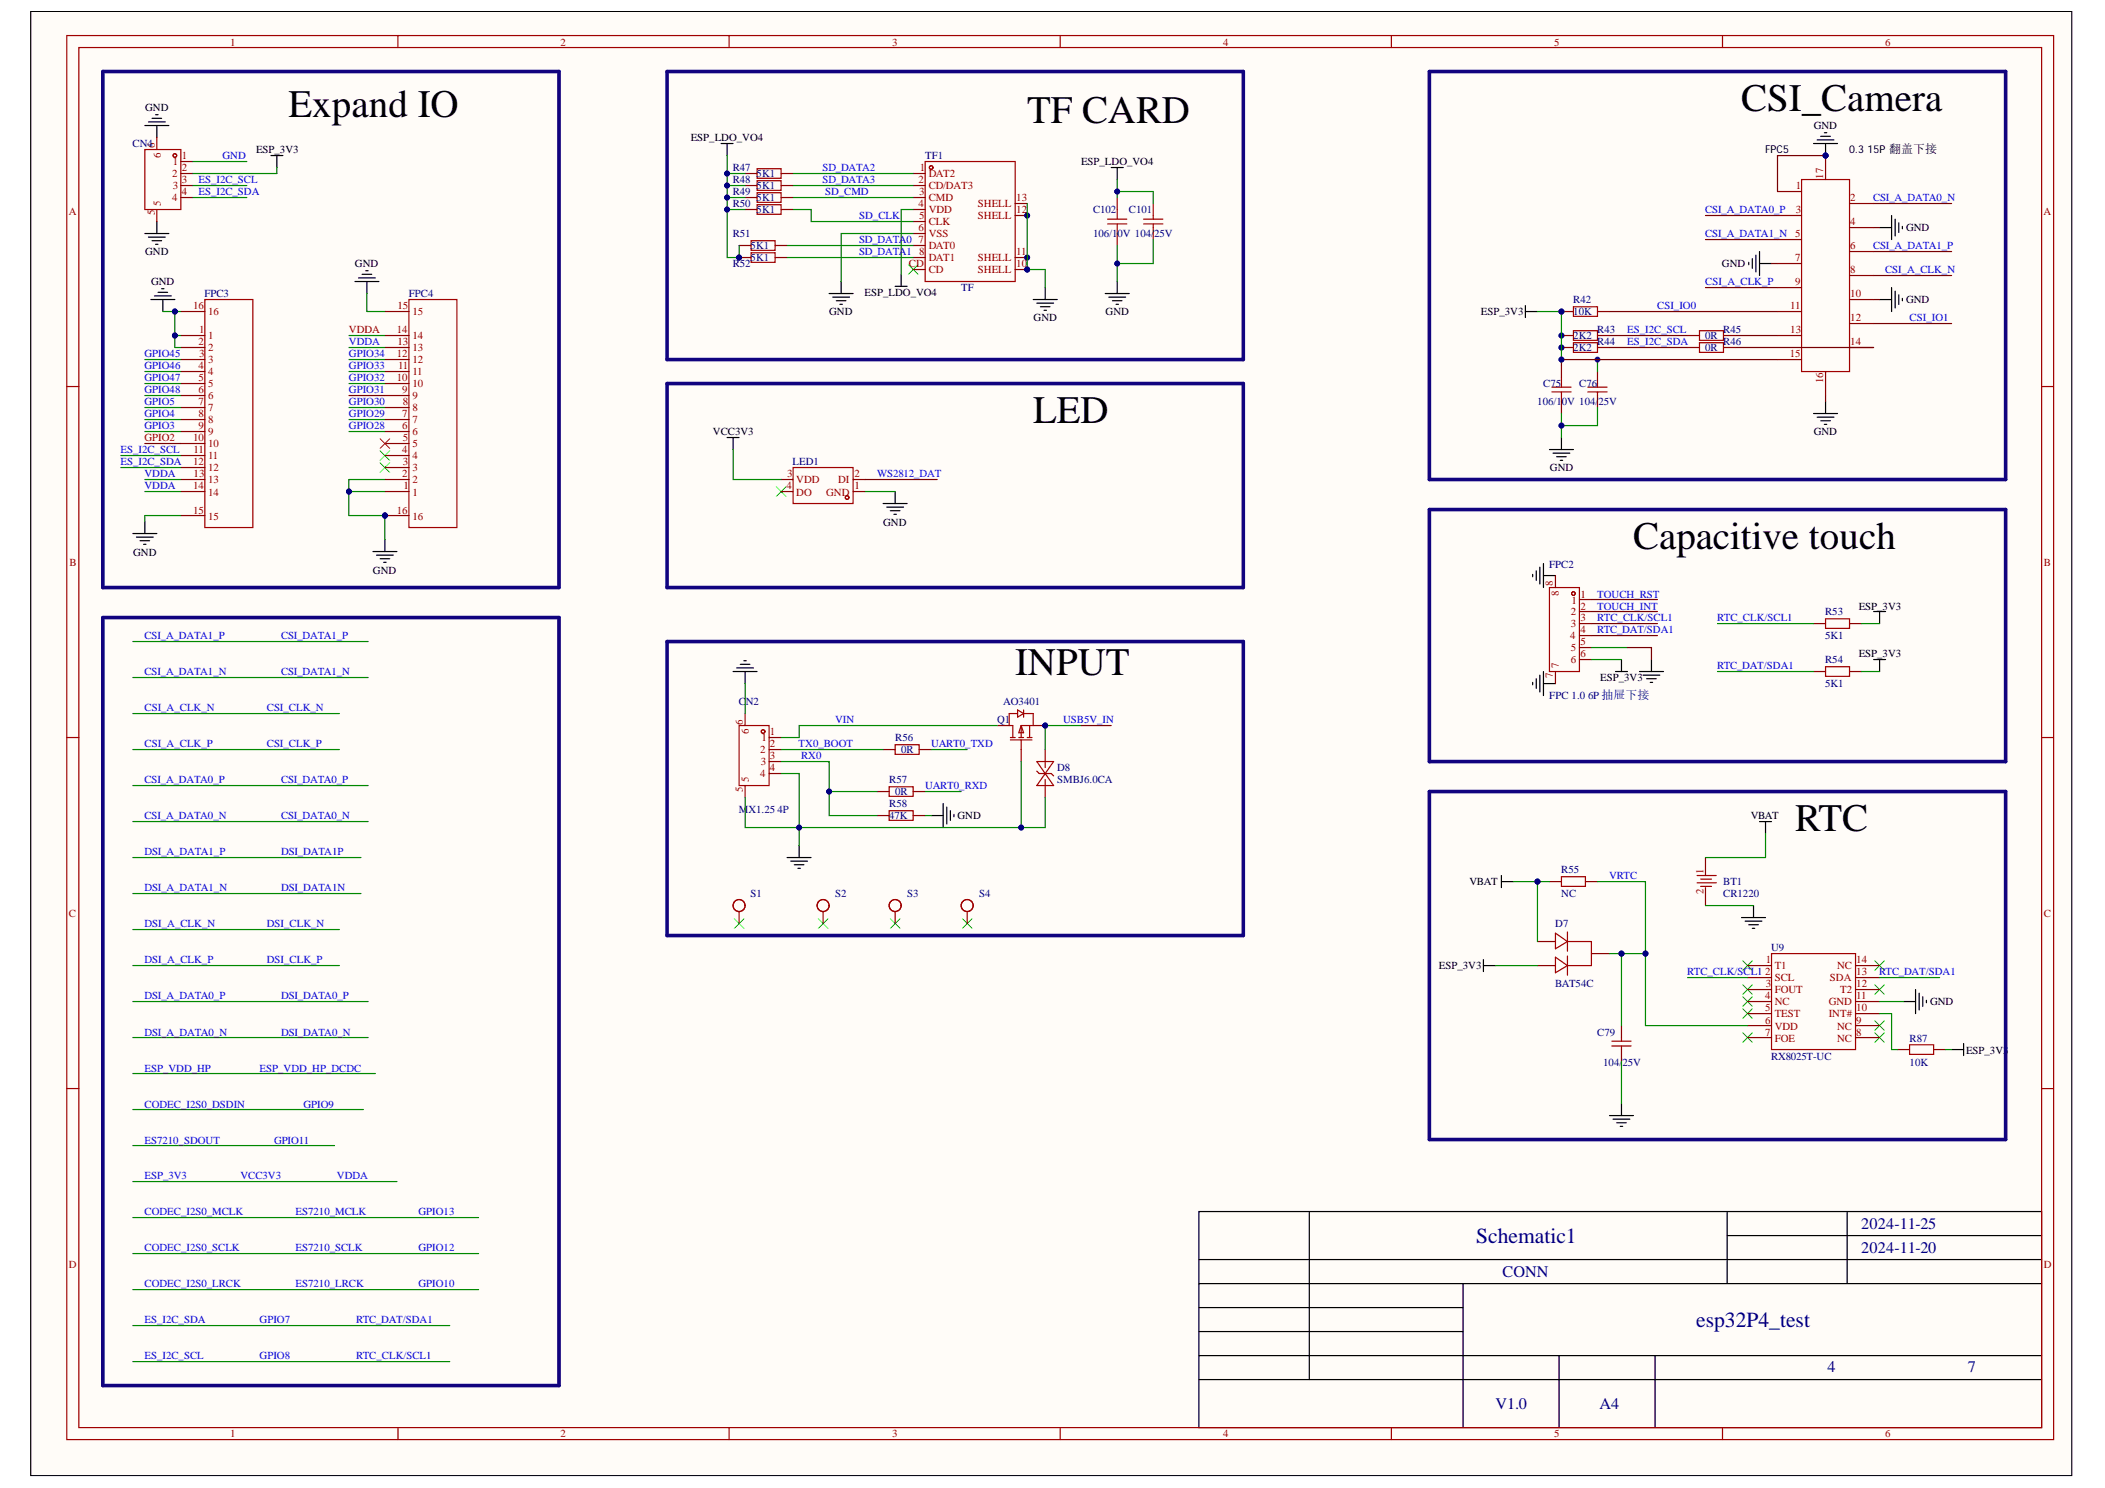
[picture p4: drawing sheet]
<svg xmlns="http://www.w3.org/2000/svg" width="297mm" height="210mm" viewBox="0 0 297 210" stroke-linecap="round" stroke-linejoin="round" font-family="sans-serif">
<defs><g id="words">
<g font-size="5.5">
<text x="40.7" y="16.6">Expand IO</text>
<text x="144.9" y="17.4">TF CARD</text>
<text x="245.7" y="15.7">CSI_Camera</text>
<text x="145.8" y="59.7">LED</text>
<text x="230.5" y="77.4">Capacitive touch</text>
<text x="143.2" y="95.3">INPUT</text>
<text x="253.3" y="117.3">RTC</text>
</g>
<g font-size="3" fill="#000080">
<text x="208.3" y="175.3">Schematic1</text>
<text x="239.4" y="187.2">esp32P4_test</text>
</g>
<g font-size="2.3" fill="#000080">
<text x="262.6" y="173.4">2024-11-25</text>
<text x="262.6" y="176.8">2024-11-20</text>
<text x="212" y="180.2">CONN</text>
<text x="257.9" y="193.5">4</text>
<text x="277.7" y="193.5">7</text>
<text x="211" y="198.8">V1.0</text>
<text x="225.7" y="198.8">A4</text>
</g>
<g font-size="1.5" fill="#a00000">
<text x="32.5" y="6.4">1</text>
<text x="79.1" y="6.4">2</text>
<text x="125.9" y="6.4">3</text>
<text x="172.6" y="6.4">4</text>
<text x="219.3" y="6.4">5</text>
<text x="266" y="6.4">6</text>
<text x="9.7" y="30.3">A</text>
<text x="288.3" y="30.3">A</text>
<text x="9.8" y="79.8">B</text>
<text x="288.4" y="79.8">B</text>
<text x="9.7" y="129.4">C</text>
<text x="288.4" y="129.4">C</text>
<text x="9.7" y="178.8">D</text>
<text x="288.4" y="178.8">D</text>
<text x="32.5" y="202.7">1</text>
<text x="79.1" y="202.7">2</text>
<text x="125.9" y="202.7">3</text>
<text x="172.6" y="202.7">4</text>
<text x="219.3" y="202.7">5</text>
<text x="266" y="202.7">6</text>
</g>
<g font-size="1.5">
<text x="20.5" y="15.7">GND</text>
<text x="36.1" y="21.6">ESP_3V3</text>
<text x="97.5" y="19.9">ESP_LDO_VO4</text>
<text x="152.5" y="23.3">ESP_LDO_VO4</text>
<text x="249.1" y="21.6">FPC5</text>
<text x="255.9" y="18.3">GND</text>
<text x="260.9" y="21.6">0.3 15P 翻盖下接</text>
<text x="269" y="32.6">GND</text>
<text x="20.5" y="36">GND</text>
<text x="21.3" y="40.2">GND</text>
<text x="50.1" y="37.7">GND</text>
<text x="122" y="41.8">ESP_LDO_VO4</text>
<text x="243" y="37.7">GND</text>
<text x="117" y="44.5">GND</text>
<text x="145.9" y="45.3">GND</text>
<text x="156" y="44.5">GND</text>
<text x="209" y="44.5">ESP_3V3</text>
<text x="269" y="42.8">GND</text>
<text x="100.6" y="61.4">VCC3V3</text>
<text x="255.9" y="61.4">GND</text>
<text x="218.7" y="66.4">GND</text>
<text x="124.6" y="74.1">GND</text>
<text x="18.8" y="78.4">GND</text>
<text x="52.6" y="80.9">GND</text>
<text x="262.3" y="86">ESP_3V3</text>
<text x="262.3" y="92.7">ESP_3V3</text>
<text x="225.8" y="96.1">ESP_3V3</text>
<text x="135.1" y="115.6">GND</text>
<text x="247.1" y="115.6">VBAT</text>
<text x="207.4" y="124.9">VBAT</text>
<text x="203.1" y="136.7">ESP_3V3</text>
<text x="272.3" y="141.8">GND</text>
<text x="277.4" y="148.6">ESP_3V3</text>
</g>
<g font-size="1.5" fill="#000080">
<text x="18.7" y="20.8">CN4</text>
<text x="130.5" y="22.5">TF1</text>
<text x="103.4" y="24.2">R47</text>
<text x="103.4" y="25.9">R48</text>
<text x="103.4" y="27.6">R49</text>
<text x="103.4" y="29.2">R50</text>
<text x="106.8" y="25">5K1</text>
<text x="106.8" y="26.7">5K1</text>
<text x="106.8" y="28.4">5K1</text>
<text x="103.4" y="33.5">R51</text>
<text x="105.9" y="35.2">5K1</text>
<text x="106.8" y="30.1">5K1</text>
<text x="154.2" y="30.1">C102</text>
<text x="154.2" y="33.5">106/10V 104/25V</text>
<text x="159.3" y="30.1">C101</text>
<text x="28.9" y="41.9">FPC3</text>
<text x="57.7" y="41.9">FPC4</text>
<text x="103.4" y="37.7">R52</text>
<text x="105.9" y="36.9">5K1</text>
<text x="135.6" y="41.1">TF</text>
<text x="222" y="42.8">R42</text>
<text x="222" y="44.5">10K</text>
<text x="222" y="47.8">2K2</text>
<text x="225.4" y="47">R43</text>
<text x="240.6" y="47.8">0R</text>
<text x="243.2" y="47">R45</text>
<text x="222" y="49.5">2K2</text>
<text x="225.4" y="48.7">R44</text>
<text x="240.6" y="49.5">0R</text>
<text x="243.2" y="48.7">R46</text>
<text x="216.9" y="57.1">106/10V 104/25V</text>
<text x="217.8" y="54.6">C75</text>
<text x="222.9" y="54.6">C76</text>
<text x="111.8" y="65.6">LED1</text>
<text x="218.6" y="80.1">FPC2</text>
<text x="257.5" y="86.8">R53</text>
<text x="257.5" y="90.2">5K1</text>
<text x="257.5" y="93.6">R54</text>
<text x="104.2" y="99.5">CN2</text>
<text x="141.5" y="99.5">AO3401</text>
<text x="218.6" y="98.6">FPC 1.0 6P 抽屉下接</text>
<text x="257.5" y="97">5K1</text>
<text x="126.3" y="104.6">R56</text>
<text x="127.2" y="106.3">0R</text>
<text x="140.7" y="102">Q1</text>
<text x="125.5" y="110.5">R57</text>
<text x="125.5" y="113.9">R58</text>
<text x="126.3" y="112.2">0R</text>
<text x="149.2" y="108.8">D8</text>
<text x="149.2" y="110.5">SMBJ6.0CA</text>
<text x="104.2" y="114.7">MX1.25 4P</text>
<text x="125.5" y="115.6">47K</text>
<text x="220.3" y="123.2">R55</text>
<text x="243.2" y="124.9">BT1</text>
<text x="105.9" y="126.6">S1</text>
<text x="117.9" y="126.6">S2</text>
<text x="128" y="126.6">S3</text>
<text x="138.2" y="126.6">S4</text>
<text x="219.5" y="130.8">D7</text>
<text x="220.3" y="126.6">NC</text>
<text x="243.2" y="126.6">CR1220</text>
<text x="249.9" y="134.2">U9</text>
<text x="219.5" y="139.2">BAT54C</text>
<text x="225.4" y="146.1">C79</text>
<text x="249.9" y="149.5">RX8025T-UC</text>
<text x="269.5" y="146.9">R87</text>
<text x="226.2" y="150.3">104/25V</text>
<text x="269.5" y="150.3">10K</text>
</g>
<g font-size="1.5" fill="#800">
<text x="21.8" y="20.9" transform="rotate(-90 21.8 20.9)">6</text>
<text x="22.7" y="22.3" transform="rotate(-90 22.7 22.3)">6</text>
<text x="24.4" y="23.3">1</text>
<text x="25.6" y="22.5">1</text>
<text x="22.7" y="29.1" transform="rotate(-90 22.7 29.1)">5</text>
<text x="24.3" y="28.4">4</text>
<text x="24.3" y="25">2</text>
<text x="24.4" y="26.7">3</text>
<text x="25.6" y="27.6">4</text>
<text x="25.6" y="25.9">3</text>
<text x="25.6" y="24.2">2</text>
<text x="129.6" y="25.9">2</text>
<text x="129.6" y="29.2">4</text>
<text x="129.7" y="27.6">3</text>
<text x="129.8" y="24.2">1</text>
<text x="131.1" y="25">DAT2</text>
<text x="131.1" y="26.7">CD/DAT3</text>
<text x="131.1" y="28.4">CMD</text>
<text x="138" y="29.2">SHELL</text>
<text x="143.4" y="28.4">13</text>
<text x="253.4" y="26.7">1</text>
<text x="257.3" y="25.2" transform="rotate(-90 257.3 25.2)">17</text>
<text x="261.1" y="28.4">2</text>
<text x="21.8" y="30.3" transform="rotate(-90 21.8 30.3)">5</text>
<text x="129.6" y="32.6">6</text>
<text x="129.6" y="34.3">7</text>
<text x="129.7" y="30.9">5</text>
<text x="131.1" y="30.1">VDD</text>
<text x="131.1" y="31.8">CLK</text>
<text x="131.1" y="33.5">VSS</text>
<text x="131.1" y="35.2">DAT0</text>
<text x="138" y="30.9">SHELL</text>
<text x="143.4" y="30.1">12</text>
<text x="253.3" y="33.5">5</text>
<text x="253.4" y="30.1">3</text>
<text x="261.1" y="31.8">4</text>
<text x="261.1" y="35.2">6</text>
<text x="128.3" y="37.7">CD</text>
<text x="129.7" y="36">8</text>
<text x="131.1" y="36.9">DAT1</text>
<text x="131.1" y="38.5">CD</text>
<text x="138" y="38.5">SHELL</text>
<text x="138" y="36.9">SHELL</text>
<text x="143.4" y="37.7">10</text>
<text x="143.4" y="36">11</text>
<text x="253.3" y="36.9">7</text>
<text x="253.3" y="40.2">9</text>
<text x="261.1" y="38.5">8</text>
<text x="261.1" y="41.9">10</text>
<text x="27.2" y="43.6">16</text>
<text x="28.1" y="47">1</text>
<text x="29.4" y="47.8">1</text>
<text x="29.4" y="44.5">16</text>
<text x="56" y="47">14</text>
<text x="56.1" y="43.6">15</text>
<text x="58.2" y="47.8">14</text>
<text x="58.2" y="44.5">15</text>
<text x="252.6" y="43.6">11</text>
<text x="252.6" y="47">13</text>
<text x="261.1" y="45.3">12</text>
<text x="28" y="48.7">2</text>
<text x="28" y="52.1">4</text>
<text x="28" y="53.8">5</text>
<text x="28.1" y="50.4">3</text>
<text x="29.4" y="49.5">2</text>
<text x="29.4" y="51.2">3</text>
<text x="29.4" y="52.9">4</text>
<text x="56" y="53.8">10</text>
<text x="56" y="50.4">12</text>
<text x="56.1" y="48.7">13</text>
<text x="56.2" y="52.1">11</text>
<text x="58.2" y="52.9">11</text>
<text x="58.2" y="51.2">12</text>
<text x="58.2" y="49.5">13</text>
<text x="252.6" y="50.4">15</text>
<text x="261.1" y="48.7">14</text>
<text x="28" y="55.5">6</text>
<text x="28" y="57.1">7</text>
<text x="28" y="58.8">8</text>
<text x="29.4" y="54.6">5</text>
<text x="29.4" y="56.3">6</text>
<text x="29.4" y="58">7</text>
<text x="29.4" y="59.7">8</text>
<text x="56.8" y="58.8">7</text>
<text x="56.8" y="55.5">9</text>
<text x="56.9" y="57.1">8</text>
<text x="58.2" y="59.7">7</text>
<text x="58.2" y="58">8</text>
<text x="58.2" y="56.3">9</text>
<text x="58.2" y="54.6">10</text>
<text x="257.3" y="54" transform="rotate(-90 257.3 54)">16</text>
<text x="27.2" y="62.2">10</text>
<text x="27.2" y="65.6">12</text>
<text x="27.3" y="63.9">11</text>
<text x="28" y="60.5">9</text>
<text x="29.4" y="61.4">9</text>
<text x="29.4" y="63.1">10</text>
<text x="29.4" y="64.8">11</text>
<text x="56.8" y="63.9">4</text>
<text x="56.8" y="60.5">6</text>
<text x="56.9" y="65.6">3</text>
<text x="56.9" y="62.2">5</text>
<text x="58.2" y="64.8">4</text>
<text x="58.2" y="63.1">5</text>
<text x="58.2" y="61.4">6</text>
<text x="27.2" y="69">14</text>
<text x="27.3" y="67.3">13</text>
<text x="29.4" y="66.4">12</text>
<text x="29.4" y="68.1">13</text>
<text x="29.4" y="69.9">14</text>
<text x="56.8" y="67.3">2</text>
<text x="56.9" y="69">1</text>
<text x="58.2" y="69.9">1</text>
<text x="58.2" y="68.1">2</text>
<text x="58.2" y="66.4">3</text>
<text x="111" y="69">4</text>
<text x="111.1" y="67.3">3</text>
<text x="112.4" y="68.1">VDD</text>
<text x="112.4" y="69.9">DO</text>
<text x="116.6" y="69.9">GND</text>
<text x="118.3" y="68.1">DI</text>
<text x="120.6" y="69">1</text>
<text x="120.6" y="67.3">2</text>
<text x="27.2" y="72.5">15</text>
<text x="29.4" y="73.3">15</text>
<text x="56" y="72.5">16</text>
<text x="58.2" y="73.3">16</text>
<text x="219.1" y="82.7" transform="rotate(-90 219.1 82.7)">8</text>
<text x="220" y="84" transform="rotate(-90 220 84)">8</text>
<text x="221.7" y="86.8">2</text>
<text x="221.7" y="88.5">3</text>
<text x="221.8" y="85.1">1</text>
<text x="223" y="84.3">1</text>
<text x="223" y="86">2</text>
<text x="223" y="87.7">3</text>
<text x="223" y="89.4">4</text>
<text x="219.1" y="95.6" transform="rotate(-90 219.1 95.6)">7</text>
<text x="220" y="94.2" transform="rotate(-90 220 94.2)">7</text>
<text x="221.6" y="90.2">4</text>
<text x="221.7" y="91.9">5</text>
<text x="221.7" y="93.6">6</text>
<text x="223" y="91.1">5</text>
<text x="223" y="92.7">6</text>
<text x="104.8" y="102.2" transform="rotate(-90 104.8 102.2)">6</text>
<text x="105.7" y="103.6" transform="rotate(-90 105.7 103.6)">6</text>
<text x="107.3" y="106.3">2</text>
<text x="107.4" y="108">3</text>
<text x="107.5" y="104.6">1</text>
<text x="108.6" y="103.7">1</text>
<text x="108.6" y="105.4">2</text>
<text x="108.6" y="107.1">3</text>
<text x="104.8" y="111.7" transform="rotate(-90 104.8 111.7)">5</text>
<text x="105.7" y="110.3" transform="rotate(-90 105.7 110.3)">5</text>
<text x="107.3" y="109.7">4</text>
<text x="108.6" y="108.8">4</text>
<text x="240.4" y="123.3" transform="rotate(-90 240.4 123.3)">1</text>
<text x="240.4" y="126.1" transform="rotate(-90 240.4 126.1)">2</text>
<text x="249.1" y="137.6">2</text>
<text x="249.2" y="135.9">1</text>
<text x="250.4" y="136.7">T1</text>
<text x="259.2" y="136.7">NC</text>
<text x="261.9" y="137.6">13</text>
<text x="261.9" y="135.9">14</text>
<text x="249.1" y="140.9">4</text>
<text x="249.1" y="142.6">5</text>
<text x="249.2" y="139.2">3</text>
<text x="250.4" y="138.4">SCL</text>
<text x="250.4" y="140.1">FOUT</text>
<text x="250.4" y="141.8">NC</text>
<text x="250.4" y="143.5">TEST</text>
<text x="258" y="143.5">INT#</text>
<text x="258" y="141.8">GND</text>
<text x="258.2" y="138.4">SDA</text>
<text x="259.7" y="140.1">T2</text>
<text x="261.9" y="142.6">10</text>
<text x="261.9" y="140.9">11</text>
<text x="261.9" y="139.2">12</text>
<text x="249.1" y="144.4">6</text>
<text x="249.1" y="146.1">7</text>
<text x="250.4" y="145.2">VDD</text>
<text x="250.4" y="146.9">FOE</text>
<text x="259.2" y="146.9">NC</text>
<text x="259.2" y="145.2">NC</text>
<text x="261.9" y="146.1">8</text>
<text x="261.9" y="144.4">9</text>
</g>
<g font-size="1.5" fill="#00f">
<text x="31.4" y="22.5">GND</text>
<text x="28" y="27.6">ES_I2C_SDA</text>
<text x="28" y="25.9">ES_I2C_SCL</text>
<text x="116.1" y="25.9">SD_DATA3</text>
<text x="116.1" y="24.2">SD_DATA2</text>
<text x="116.4" y="27.6">SD_CMD</text>
<text x="264.3" y="28.4">CSI_A_DATA0_N</text>
<text x="121.2" y="34.3">SD_DATA0</text>
<text x="121.2" y="30.9">SD_CLK</text>
<text x="240.6" y="33.5">CSI_A_DATA1_N</text>
<text x="240.6" y="30.1">CSI_A_DATA0_P</text>
<text x="264.3" y="35.2">CSI_A_DATA1_P</text>
<text x="121.2" y="36">SD_DATA1</text>
<text x="240.6" y="40.2">CSI_A_CLK_P</text>
<text x="266" y="38.5">CSI_A_CLK_N</text>
<text x="229.6" y="47">ES_I2C_SCL</text>
<text x="233.9" y="43.6">CSI_IO0</text>
<text x="269.5" y="45.3">CSI_IO1</text>
<text x="20.4" y="50.4">GPIO45</text>
<text x="20.4" y="52.1">GPIO46</text>
<text x="20.4" y="53.8">GPIO47</text>
<text x="49.2" y="50.4">GPIO34</text>
<text x="49.2" y="52.1">GPIO33</text>
<text x="49.2" y="53.8">GPIO32</text>
<text x="49.2" y="48.7">VDDA</text>
<text x="229.6" y="48.7">ES_I2C_SDA</text>
<text x="20.4" y="58.8">GPIO4</text>
<text x="20.4" y="57.1">GPIO5</text>
<text x="20.4" y="55.5">GPIO48</text>
<text x="49.2" y="57.1">GPIO30</text>
<text x="49.2" y="55.5">GPIO31</text>
<text x="49.2" y="58.8">GPIO29</text>
<text x="17" y="65.6">ES_I2C_SDA</text>
<text x="17" y="63.9">ES_I2C_SCL</text>
<text x="20.4" y="60.5">GPIO3</text>
<text x="49.2" y="60.5">GPIO28</text>
<text x="20.4" y="69">VDDA</text>
<text x="20.4" y="67.3">VDDA</text>
<text x="123.8" y="67.3">WS2812_DAT</text>
<text x="225.4" y="89.4">RTC_DAT/SDA1</text>
<text x="225.4" y="87.7">RTC_CLK/SCL1</text>
<text x="225.4" y="86">TOUCH_INT</text>
<text x="225.4" y="84.3">TOUCH_RST</text>
<text x="242.3" y="87.7">RTC_CLK/SCL1</text>
<text x="20.4" y="95.3">CSI_A_DATA1_N</text>
<text x="20.4" y="90.2">CSI_A_DATA1_P</text>
<text x="39.7" y="95.3">CSI_DATA1_N</text>
<text x="39.7" y="90.2">CSI_DATA1_P</text>
<text x="242.3" y="94.4">RTC_DAT/SDA1</text>
<text x="20.4" y="100.4">CSI_A_CLK_N</text>
<text x="37.6" y="100.4">CSI_CLK_N</text>
<text x="20.4" y="105.4">CSI_A_CLK_P</text>
<text x="37.6" y="105.4">CSI_CLK_P</text>
<text x="112.7" y="105.4">TX0_BOOT</text>
<text x="113" y="107.1">RX0</text>
<text x="117.9" y="102">VIN</text>
<text x="131.4" y="105.4">UART0_TXD</text>
<text x="150" y="102">USB5V_IN</text>
<text x="20.4" y="110.5">CSI_A_DATA0_P</text>
<text x="39.7" y="110.5">CSI_DATA0_P</text>
<text x="130.5" y="111.3">UART0_RXD</text>
<text x="20.4" y="115.6">CSI_A_DATA0_N</text>
<text x="39.7" y="115.6">CSI_DATA0_N</text>
<text x="20.4" y="125.7">DSI_A_DATA1_N</text>
<text x="20.4" y="120.6">DSI_A_DATA1_P</text>
<text x="39.7" y="125.7">DSI_DATA1N</text>
<text x="39.7" y="120.6">DSI_DATA1P</text>
<text x="227.1" y="124">VRTC</text>
<text x="20.4" y="130.8">DSI_A_CLK_N</text>
<text x="37.6" y="130.8">DSI_CLK_N</text>
<text x="20.4" y="135.9">DSI_A_CLK_P</text>
<text x="37.6" y="135.9">DSI_CLK_P</text>
<text x="238.1" y="137.6">RTC_CLK/SCL1</text>
<text x="265.2" y="137.6">RTC_DAT/SDA1</text>
<text x="20.4" y="140.9">DSI_A_DATA0_P</text>
<text x="39.7" y="140.9">DSI_DATA0_P</text>
<text x="20.4" y="146.1">DSI_A_DATA0_N</text>
<text x="39.7" y="146.1">DSI_DATA0_N</text>
<text x="20.4" y="151.2">ESP_VDD_HP</text>
<text x="36.6" y="151.2">ESP_VDD_HP_DCDC</text>
<text x="20.4" y="161.3">ES7210_SDOUT</text>
<text x="20.4" y="156.2">CODEC_I2S0_DSDIN</text>
<text x="38.7" y="161.3">GPIO11</text>
<text x="42.8" y="156.2">GPIO9</text>
<text x="20.4" y="166.4">ESP_3V3</text>
<text x="33.9" y="166.4">VCC3V3</text>
<text x="47.5" y="166.4">VDDA</text>
<text x="20.4" y="171.5">CODEC_I2S0_MCLK</text>
<text x="41.7" y="171.5">ES7210_MCLK</text>
<text x="59.1" y="171.5">GPIO13</text>
<text x="20.4" y="176.5">CODEC_I2S0_SCLK</text>
<text x="41.7" y="176.5">ES7210_SCLK</text>
<text x="59.1" y="176.5">GPIO12</text>
<text x="20.4" y="181.6">CODEC_I2S0_LRCK</text>
<text x="41.7" y="181.6">ES7210_LRCK</text>
<text x="59.1" y="181.6">GPIO10</text>
<text x="20.4" y="191.7">ES_I2C_SCL</text>
<text x="20.4" y="186.7">ES_I2C_SDA</text>
<text x="36.6" y="191.7">GPIO8</text>
<text x="36.6" y="186.7">GPIO7</text>
<text x="50.3" y="191.7">RTC_CLK/SCL1</text>
<text x="50.3" y="186.7">RTC_DAT/SDA1</text>
</g>
<g font-size="1.5" fill="#800000">
<text x="49.2" y="47">VDDA</text>
<text x="20.4" y="62.2">GPIO2</text>
</g>
</g></defs>
<path d="M4.3 1.6h288v206.5h-288z" fill-rule="evenodd" fill="#fffcf8"/>
<path d="M4.3 1.6h288v206.5h-288z" fill="none" stroke="#000" stroke-width=".14"/>
<path d="M4.3 1.6h288v206.5h-288z" fill-rule="evenodd" fill="#fffcf8"/>
<path d="M4.3 1.6h288v206.5h-288z" fill="none" stroke="#000" stroke-width=".14"/>
<g fill="none" stroke="#000" stroke-width=".17">
<path d="M20.4 17.7h3.4M20.9 17.2h2.4M21.5 16.7h1.3M22 16.2h.3M22.1 17.7v1.7M256.4 19.7h2.4M256.9 19.2h1.4M257.4 18.7h.4M20.4 32.9h3.4M20.9 33.4h2.4M21.5 34h1.3M22 34.5h.3"/>
<path d="M22.1 31.3v1.6M255.9 20.2h3.4M257.6 20.2v1.7M18.7 75.3h3.4M19.3 75.8h2.3M19.8 76.3h1.3M20.3 76.8h.3M20.4 73.6v1.7M169.2 170.9h118.9v30.5h-118.9zM169.2 177.7h118.9M184.8 170.9v23.7M243.7 170.9v10.2"/>
<path d="M243.7 174.3h44.4M260.7 170.9v10.2M169.2 184.5h37.3M169.2 194.6h118.9M169.2 181.1h118.9M169.2 191.2h118.9M169.2 187.8h37.3M206.5 181.1v20.3M220 191.2v10.2M233.5 191.2v10.2"/>
</g>
<g fill="none" stroke="#a00000" stroke-width=".17">
<path d="M9.4 5h280.4v198.1h-280.4zM11.1 6.7h277v194.7h-277zM56.2 5v1.7M102.9 5v1.7M149.6 5v1.7M196.3 5v1.7M243.1 5v1.7M20.4 21.1h5.1v8.5h-5.1zM9.4 54.5h1.7M288.1 54.5h1.7M9.4 104h1.7M288.1 104h1.7"/>
<path d="M9.4 153.6h1.7M288.1 153.6h1.7M56.2 201.4v1.7M102.9 201.4v1.7M149.6 201.4v1.7M196.3 201.4v1.7M243.1 201.4v1.7"/>
<circle cx="24.7" cy="21.9" r=".25"/>
</g>
<path d="M22.1 19.4v1.7M22.1 29.6v1.7M25.5 27.9h1.7M25.5 26.2h1.7M25.5 24.5h1.7M25.5 22.8h1.7" fill="none" stroke="#800" stroke-width=".17"/>
<circle cx="257.6" cy="21.9" r=".34" fill="#000080"/>
<circle cx="257.6" cy="21.9" r=".34" fill="none" stroke="#000080" stroke-width=".14"/>
<path d="M215.2 43.1v1.7M215.2 43.9h1.8M218.6 63.4h3.4M219.2 63.9h2.3M219.7 64.4h1.3M220.2 64.9h.3M220.3 61.7v1.7" fill="none" stroke="#000" stroke-width=".17"/>
<path d="M220.3 51.6v1.7M220.3 56.6v1.7M225.4 52.4v1.7M225.4 55.8v1.7M238.1 47.3h1.7M238.1 49h1.7M243.2 47.3h1.7M243.2 49h1.7" fill="none" stroke="#800" stroke-width=".17"/>
<path d="M219 55.3h2.7M219 54.6h2.7M220.3 53.3v1.3M220.3 55.3v1.3M224.1 55.3h2.7M224.1 54.6h2.7M225.4 54.1v.5M225.4 55.3v.5M239.8 46.7h3.4v1.3h-3.4zM239.8 48.3h3.4v1.4h-3.4z" fill="none" stroke="#a00000" stroke-width=".17"/>
<circle cx="220.3" cy="43.9" r=".34" fill="#000080"/>
<circle cx="220.3" cy="43.9" r=".34" fill="none" stroke="#000080" stroke-width=".14"/>
<path d="M220.3 43.9h1.7M225.4 43.9h1.7" fill="none" stroke="#800" stroke-width=".17"/>
<circle cx="220.3" cy="43.9" r=".34" fill="#000080"/>
<circle cx="220.3" cy="43.9" r=".34" fill="none" stroke="#000080" stroke-width=".14"/>
<g fill="none" stroke="#a00000" stroke-width=".17">
<path d="M106 34h3.4v1.3h-3.4zM222 43.3h3.4v1.3h-3.4zM218.6 82.9h4.3v11.8h-4.3zM257.6 87.3h3.4v1.3h-3.4zM257.6 94.1h3.4v1.3h-3.4zM219.5 131.6l1.7 1.2-1.7 1zM219.5 135l1.7 1.2-1.7 1zM220.3 123.7h3.4v1.3h-3.4zM221.2 131.5v2.7M221.2 134.9v2.7M221.2 132.8h3.4v3.4h-3.4M239.5 123.5h2.7"/>
<path d="M239.5 124.5h2.7M240 124h1.5M240 125h1.5M227.5 147.5h2.7M227.5 146.9h2.7M228.8 146.4v.5M228.8 147.5v.6"/>
<circle cx="222" cy="83.7" r=".25"/>
</g>
<g fill="none" stroke="#000" stroke-width=".17">
<path d="M38.2 21.9h1.7M39.1 21.9v1.7M101.7 20.2h1.7M102.6 20.2v1.7M118.7 39.7v1.7M127.2 38.7v1.7M117 41.4h3.4M117.5 41.9h2.4M118 42.4h1.4M118.5 42.9h.4M126.3 40.4h1.7M102.6 61.7h1.7"/>
<path d="M103.4 61.7v1.7M124.6 71h3.4M125.1 71.5h2.4M125.6 72h1.4M126.1 72.6h.4M126.3 69.3v1.7M217.8 79.5v3.4M216.3 81v.4M216.3 96.3v.3M216.8 80.5v1.4M216.8 95.7v1.4M217.3 80v2.4"/>
<path d="M217.3 95.2v2.4M217.8 94.7v3.4M217.8 81.2h1.7M217.8 96.4h1.7M228 94.7h1.7M228.8 93v1.7M264.4 86.3h1.7M264.4 93h1.7M265.2 86.3v1.7M265.2 93v1.7M248.3 115.9h1.7M249.1 115.9v1.7"/>
<path d="M209.3 135.4v1.7M209.3 136.2h1.7M211.9 123.5v1.7M211.9 124.4h1.7M245.8 129.4h3.3M246.3 129.9h2.3M246.8 130.4h1.3M247.3 131h.3M247.4 127.7v1.7M227.1 157.4h3.4M227.6 157.9h2.4M228.1 158.4h1.4"/>
<path d="M228.6 158.9h.4M228.8 155.7v1.7"/>
</g>
<g fill="none" stroke="#800" stroke-width=".17">
<path d="M104.3 34.6h1.7M109.4 34.6h1.7M219.5 81.2v1.7M219.5 94.7v1.7M222.9 84.6h1.7M222.9 86.3h1.7M222.9 88h1.7M222.9 89.7h1.7M222.9 91.3h1.7M222.9 93h1.7M255.9 88h1.7M255.9 94.7h1.7"/>
<path d="M261 88h1.7M261 94.7h1.7M217 132.8h2.5M217 136.2h2.5M218.6 124.4h1.7M223.7 124.4h1.7M224.6 134.5h2.5M240.7 121v2.5M240.7 125.2v2.5M228.8 144.7v1.7M228.8 148.1v1.6"/>
</g>
<circle cx="104.3" cy="36.3" r=".34" fill="#000080"/>
<circle cx="104.3" cy="36.3" r=".34" fill="none" stroke="#000080" stroke-width=".14"/>
<path d="M104.3 36.3h1.7M109.4 36.3h1.7" fill="none" stroke="#800" stroke-width=".17"/>
<circle cx="104.3" cy="36.3" r=".34" fill="#000080"/>
<circle cx="104.3" cy="36.3" r=".34" fill="none" stroke="#000080" stroke-width=".14"/>
<path d="M106 35.7h3.4v1.3h-3.4zM106.8 23.8h3.4v1.4h-3.4zM106.8 25.5h3.4v1.3h-3.4zM106.8 27.2h3.4v1.3h-3.4zM106.8 28.9h3.4v1.3h-3.4z" fill="none" stroke="#a00000" stroke-width=".17"/>
<path d="M105.1 24.5h1.7M105.1 26.2h1.7M105.1 27.9h1.7M105.1 29.6h1.7M110.2 24.5h1.7M110.2 26.2h1.7M110.2 27.9h1.7M110.2 29.6h1.7" fill="none" stroke="#800" stroke-width=".17"/>
<path d="M128.2 37.3l1.3 1.4M129.5 37.3l-1.3 1.4" fill="none" stroke="#0f0" stroke-width=".14"/>
<circle cx="144.9" cy="38" r=".34" fill="#000080"/>
<circle cx="144.9" cy="38" r=".34" fill="none" stroke="#000080" stroke-width=".14"/>
<circle cx="144.9" cy="36.3" r=".34" fill="#000080"/>
<circle cx="144.9" cy="36.3" r=".34" fill="none" stroke="#000080" stroke-width=".14"/>
<circle cx="144.9" cy="30.4" r=".34" fill="#000080"/>
<circle cx="144.9" cy="30.4" r=".34" fill="none" stroke="#000080" stroke-width=".14"/>
<path d="M130.5 22.8h12.8v16.9h-12.8z" fill="none" stroke="#a00000" stroke-width=".17"/>
<path d="M128.9 24.5h1.6M128.9 26.2h1.6M128.9 27.9h1.6M128.9 29.6h1.6M128.9 31.3h1.6M128.9 32.9h1.6M128.9 34.6h1.6M128.9 36.3h1.6M128.9 38h1.6M143.3 38h1.6" fill="none" stroke="#800" stroke-width=".17"/>
<circle cx="144.9" cy="38" r=".34" fill="#000080"/>
<circle cx="144.9" cy="38" r=".34" fill="none" stroke="#000080" stroke-width=".14"/>
<path d="M143.3 36.3h1.6" fill="none" stroke="#800" stroke-width=".17"/>
<circle cx="144.9" cy="36.3" r=".34" fill="#000080"/>
<circle cx="144.9" cy="36.3" r=".34" fill="none" stroke="#000080" stroke-width=".14"/>
<path d="M143.3 30.4h1.6" fill="none" stroke="#800" stroke-width=".17"/>
<circle cx="144.9" cy="30.4" r=".34" fill="#000080"/>
<circle cx="144.9" cy="30.4" r=".34" fill="none" stroke="#000080" stroke-width=".14"/>
<g fill="none" stroke="#800" stroke-width=".17">
<path d="M143.3 28.7h1.6M105.1 100.7v1.6M105.1 110.8v1.7M108.5 104h1.7M108.5 105.7h1.7M108.5 107.4h1.7M108.5 109.1h1.7M123.8 111.7h1.7M123.8 115h1.7M124.6 105.7h1.7M128.9 111.7h1.6M128.9 115h1.6"/>
<path d="M129.7 105.7h1.7M104.3 128.6v1.7M116.1 128.6v1.7M126.3 128.6v1.7M136.5 128.6v1.7"/>
</g>
<g fill="none" stroke="#a00000" stroke-width=".17">
<path d="M104.3 102.3h4.2v8.5h-4.2zM125.5 111h3.4v1.3h-3.4zM125.5 114.4h3.4v1.3h-3.4zM126.3 105.1h3.4v1.3h-3.4z"/>
<circle cx="131.4" cy="23.6" r=".25"/>
<circle cx="107.7" cy="103.2" r=".26"/>
<circle cx="104.3" cy="127.7" r=".85"/>
<circle cx="116.1" cy="127.7" r=".85"/>
<circle cx="126.3" cy="127.7" r=".85"/>
<circle cx="136.5" cy="127.7" r=".85"/>
</g>
<g fill="none" stroke="#000" stroke-width=".17">
<path d="M145.8 42.3h3.4M146.3 42.8h2.4M146.8 43.3h1.4M147.3 43.8h.4M147.5 40.6v1.7M103.4 94.7h3.4M104 94.2h2.3M104.5 93.7h1.3M105 93.2h.3M105.1 94.7v1.7M112.8 119.3v1.7M131.4 115h1.7"/>
<path d="M133.1 113.3v3.4M133.6 113.9v2.3M134.1 114.4v1.3M134.6 114.9v.3M111.1 121h3.4M111.6 121.5h2.3M112.1 122h1.3M112.6 122.5h.3"/>
</g>
<path d="M103.6 129.6l1.4 1.4M105 129.6l-1.4 1.4M115.5 129.6l1.3 1.4M116.8 129.6l-1.3 1.4M125.6 129.6l1.4 1.4M127 129.6l-1.4 1.4M135.8 129.6l1.4 1.4M137.2 129.6l-1.4 1.4" fill="none" stroke="#0f0" stroke-width=".14"/>
<circle cx="147.5" cy="102.3" r=".34" fill="#000080"/>
<circle cx="147.5" cy="102.3" r=".34" fill="none" stroke="#000080" stroke-width=".14"/>
<path d="M142.6 104.4h3M142.6 104h.7M143.6 100.1l.8 .6-.8 .5zM143.6 100.7h-1.2v1.6h.5v1.7M143.8 104h.6M144.1 102.3l.3 1.1h-.6zM144.1 102.3v1.7M144.1 104.4v1.3M144.4 100.7h1.4v1.6h-1.7M144.4 100.1v1.1M144.9 104h.7M145.3 102.3v1.7" fill="none" stroke="#a00000" stroke-width=".17"/>
<path d="M140.7 102.3h1.7M144.1 105.7v1.7M145.8 102.3h1.7" fill="none" stroke="#800" stroke-width=".17"/>
<circle cx="147.5" cy="102.3" r=".34" fill="#000080"/>
<circle cx="147.5" cy="102.3" r=".34" fill="none" stroke="#000080" stroke-width=".14"/>
<g fill="none" stroke="#a00000" stroke-width=".17">
<path d="M111.9 66h8.5v5h-8.5zM146.3 108.8l.3 .3h1.7l.4 .4M146.3 107.4l2.4 3.4h-2.4l2.4-3.4z"/>
<circle cx="119.5" cy="70.2" r=".25"/>
</g>
<path d="M110.2 69.3h1.7M110.2 67.6h1.7M120.4 69.3h1.7M120.4 67.6h1.7M147.5 105.7v2.6M147.5 110v2.5" fill="none" stroke="#800" stroke-width=".17"/>
<path d="M109.5 68.7l1.4 1.3M110.9 68.7l-1.4 1.3" fill="none" stroke="#0f0" stroke-width=".14"/>
<circle cx="220.3" cy="47.3" r=".34" fill="#000080"/>
<circle cx="220.3" cy="47.3" r=".34" fill="none" stroke="#000080" stroke-width=".14"/>
<path d="M220.3 47.3h1.7M225.4 47.3h1.7" fill="none" stroke="#800" stroke-width=".17"/>
<circle cx="220.3" cy="47.3" r=".34" fill="#000080"/>
<circle cx="220.3" cy="47.3" r=".34" fill="none" stroke="#000080" stroke-width=".14"/>
<path d="M222 46.7h3.4v1.3h-3.4z" fill="none" stroke="#a00000" stroke-width=".17"/>
<circle cx="220.3" cy="49" r=".34" fill="#000080"/>
<circle cx="220.3" cy="49" r=".34" fill="none" stroke="#000080" stroke-width=".14"/>
<path d="M220.3 49h1.7M225.4 49h1.7" fill="none" stroke="#800" stroke-width=".17"/>
<circle cx="220.3" cy="49" r=".34" fill="#000080"/>
<circle cx="220.3" cy="49" r=".34" fill="none" stroke="#000080" stroke-width=".14"/>
<path d="M156.3 31.6h2.7M156.3 30.9h2.7M157.7 29.6v1.3M157.7 31.6v1.3M161.4 31.6h2.7M161.4 30.9h2.7M162.7 30.4v.5M162.7 31.6v.5M28.9 42.3h6.8v32.1h-6.8zM222 48.3h3.4v1.4h-3.4zM250 134.5h11.8v13.6h-11.8zM269.5 147.4h3.4v1.3h-3.4z" fill="none" stroke="#a00000" stroke-width=".17"/>
<g fill="none" stroke="#800" stroke-width=".17">
<path d="M157.7 27.9v1.7M157.7 32.9v1.7M162.7 28.7v1.7M162.7 32.1v1.7M25.5 47.3h3.4M25.5 49h3.4M25.5 50.7h3.4M25.5 52.4h3.4M25.5 54.1h3.4M25.5 55.8h3.4M25.5 57.5h3.4M25.5 59.2h3.4"/>
<path d="M25.5 43.9h3.4M25.5 60.9h3.4M25.5 62.6h3.4M25.5 64.3h3.4M25.5 66h3.4M25.5 67.6h3.4M25.5 69.3h3.4M25.5 72.7h3.4M246.6 136.2h3.4M246.6 137.9h3.4M246.6 139.6h3.4M261.8 136.2h3.4"/>
<path d="M261.8 137.9h3.4M261.8 139.6h3.4M246.6 141.3h3.4M246.6 143h3.4M246.6 144.7h3.4M246.6 146.4h3.4M261.8 141.3h3.4M261.8 143h3.4M261.8 144.7h3.4M261.8 146.4h3.4M267.8 148.1h1.7M272.9 148.1h1.6"/>
</g>
<g fill="none" stroke="#000" stroke-width=".17">
<path d="M156.8 23.6h1.7M157.7 23.6v1.7M157.7 39.7v1.7M21.3 42.3h3.4M21.8 41.7h2.4M22.3 41.2h1.4M22.8 40.7h.3M23 42.3v1.6M156 41.4h3.4M156.5 41.9h2.3M157 42.4h1.3M157.5 42.9h.3"/>
<path d="M270.3 139.6v3.4M268.6 141.3h1.7M270.8 140.1v2.4M271.3 140.6v1.4M271.8 141.1v.4M275.4 148.1h1.7M277.1 147.2v1.7"/>
</g>
<g fill="none" stroke="#0f0" stroke-width=".14">
<path d="M53.6 65.3l1.4 1.3M53.6 63.6l1.4 1.3M55 65.3l-1.4 1.3M55 63.6l-1.4 1.3M245.9 135.5l1.4 1.4M245.9 138.9l1.4 1.4M247.3 135.5l-1.4 1.4M247.3 138.9l-1.4 1.4M264.6 138.9l1.3 1.4M264.6 135.5l1.3 1.4M265.9 138.9l-1.3 1.4M265.9 135.5l-1.3 1.4"/>
<path d="M245.9 140.6l1.4 1.4M245.9 142.3l1.4 1.4M245.9 145.7l1.4 1.3M247.3 140.6l-1.4 1.4M247.3 142.3l-1.4 1.4M247.3 145.7l-1.4 1.3M264.6 145.7l1.3 1.3M264.6 144l1.3 1.4M265.9 145.7l-1.3 1.3M265.9 144l-1.3 1.4"/>
</g>
<circle cx="54.3" cy="72.7" r=".34" fill="#000080"/>
<circle cx="54.3" cy="72.7" r=".34" fill="none" stroke="#000080" stroke-width=".14"/>
<path d="M57.7 42.3h6.8v32.1h-6.8z" fill="none" stroke="#a00000" stroke-width=".17"/>
<g fill="none" stroke="#800" stroke-width=".17">
<path d="M54.3 59.2h3.4M54.3 57.5h3.4M54.3 55.8h3.4M54.3 54.1h3.4M54.3 52.4h3.4M54.3 50.7h3.4M54.3 49h3.4M54.3 47.3h3.4M54.3 43.9h3.4M54.3 69.3h3.4M54.3 67.6h3.4M54.3 66h3.4"/>
<path d="M54.3 64.3h3.4M54.3 62.6h3.4M54.3 60.9h3.4M54.3 72.7h3.4"/>
</g>
<circle cx="54.3" cy="72.7" r=".34" fill="#000080"/>
<circle cx="54.3" cy="72.7" r=".34" fill="none" stroke="#000080" stroke-width=".14"/>
<path d="M50.1 39.7h3.4M50.6 39.2h2.4M51.1 38.7h1.4M51.6 38.2h.3M51.8 39.7v1.7M52.6 77.8h3.4M53.1 78.3h2.4M53.6 78.8h1.4M54.1 79.3h.4M54.3 76.1v1.7" fill="none" stroke="#000" stroke-width=".17"/>
<path d="M27.2 22.8h7.6M27.2 27.9h7.6M27.2 26.2h7.6M225.4 57.5v2.5h-5.1v-1.7M20.4 69.3h5.1M20.4 67.6h5.1" fill="none" stroke="#080" stroke-width=".17"/>
<circle cx="220.3" cy="60" r=".34" fill="#000080"/>
<circle cx="220.3" cy="60" r=".34" fill="none" stroke="#000080" stroke-width=".14"/>
<path d="M220.3 60v1.7" fill="none" stroke="#080" stroke-width=".17"/>
<circle cx="220.3" cy="60" r=".34" fill="#000080"/>
<circle cx="220.3" cy="60" r=".34" fill="none" stroke="#000080" stroke-width=".14"/>
<path d="M225.4 50.7v1.7" fill="none" stroke="#080" stroke-width=".17"/>
<circle cx="225.4" cy="50.7" r=".34" fill="#000080"/>
<circle cx="225.4" cy="50.7" r=".34" fill="none" stroke="#000080" stroke-width=".14"/>
<path d="M217 43.9h3.3v6.8" fill="none" stroke="#080" stroke-width=".17"/>
<circle cx="220.3" cy="50.7" r=".34" fill="#000080"/>
<circle cx="220.3" cy="50.7" r=".34" fill="none" stroke="#000080" stroke-width=".14"/>
<circle cx="220.3" cy="43.9" r=".34" fill="#000080"/>
<circle cx="220.3" cy="43.9" r=".34" fill="none" stroke="#000080" stroke-width=".14"/>
<path d="M39.1 23.6v.9h-11.9M224.6 93h4.2M224.6 91.3h5.1M242.4 88h13.5M242.4 94.7h13.5M262.7 88h2.5M262.7 94.7h2.5M232.2 124.4v10.1" fill="none" stroke="#080" stroke-width=".17"/>
<circle cx="232.2" cy="134.5" r=".34" fill="#000080"/>
<circle cx="232.2" cy="134.5" r=".34" fill="none" stroke="#000080" stroke-width=".14"/>
<path d="M232.2 134.5v10.2" fill="none" stroke="#080" stroke-width=".17"/>
<circle cx="232.2" cy="134.5" r=".34" fill="#000080"/>
<circle cx="232.2" cy="134.5" r=".34" fill="none" stroke="#000080" stroke-width=".14"/>
<path d="M228.8 134.5h3.4M232.2 144.7h14.4" fill="none" stroke="#080" stroke-width=".17"/>
<circle cx="232.2" cy="134.5" r=".34" fill="#000080"/>
<circle cx="232.2" cy="134.5" r=".34" fill="none" stroke="#000080" stroke-width=".14"/>
<circle cx="228.8" cy="134.5" r=".34" fill="#000080"/>
<circle cx="228.8" cy="134.5" r=".34" fill="none" stroke="#000080" stroke-width=".14"/>
<path d="M228.8 134.5v10.2" fill="none" stroke="#080" stroke-width=".17"/>
<circle cx="228.8" cy="134.5" r=".34" fill="#000080"/>
<circle cx="228.8" cy="134.5" r=".34" fill="none" stroke="#000080" stroke-width=".14"/>
<path d="M227.1 134.5h1.7" fill="none" stroke="#080" stroke-width=".17"/>
<circle cx="228.8" cy="134.5" r=".34" fill="#000080"/>
<circle cx="228.8" cy="134.5" r=".34" fill="none" stroke="#000080" stroke-width=".14"/>
<path d="M211 136.2h6M217 124.4h1.6M225.4 124.4h6.8" fill="none" stroke="#080" stroke-width=".17"/>
<circle cx="217" cy="124.4" r=".34" fill="#000080"/>
<circle cx="217" cy="124.4" r=".34" fill="none" stroke="#000080" stroke-width=".14"/>
<path d="M217 124.4v8.4" fill="none" stroke="#080" stroke-width=".17"/>
<circle cx="217" cy="124.4" r=".34" fill="#000080"/>
<circle cx="217" cy="124.4" r=".34" fill="none" stroke="#000080" stroke-width=".14"/>
<path d="M213.6 124.4h3.4" fill="none" stroke="#080" stroke-width=".17"/>
<circle cx="217" cy="124.4" r=".34" fill="#000080"/>
<circle cx="217" cy="124.4" r=".34" fill="none" stroke="#000080" stroke-width=".14"/>
<path d="M105.1 29.6h-2.5v6.7h1.7v-1.7M249.1 117.6v3.4h-8.4M238.1 137.9h8.5M240.7 127.7h6.7M265.2 137.9h8.5M228.8 149.7v6" fill="none" stroke="#080" stroke-width=".17"/>
<circle cx="102.6" cy="29.6" r=".34" fill="#000080"/>
<circle cx="102.6" cy="29.6" r=".34" fill="none" stroke="#000080" stroke-width=".14"/>
<circle cx="104.3" cy="36.3" r=".34" fill="#000080"/>
<circle cx="104.3" cy="36.3" r=".34" fill="none" stroke="#000080" stroke-width=".14"/>
<path d="M105.1 27.9h-2.5v1.7" fill="none" stroke="#080" stroke-width=".17"/>
<circle cx="102.6" cy="27.9" r=".34" fill="#000080"/>
<circle cx="102.6" cy="27.9" r=".34" fill="none" stroke="#000080" stroke-width=".14"/>
<circle cx="102.6" cy="29.6" r=".34" fill="#000080"/>
<circle cx="102.6" cy="29.6" r=".34" fill="none" stroke="#000080" stroke-width=".14"/>
<path d="M105.1 26.2h-2.5v1.7" fill="none" stroke="#080" stroke-width=".17"/>
<circle cx="102.6" cy="26.2" r=".34" fill="#000080"/>
<circle cx="102.6" cy="26.2" r=".34" fill="none" stroke="#000080" stroke-width=".14"/>
<circle cx="102.6" cy="27.9" r=".34" fill="#000080"/>
<circle cx="102.6" cy="27.9" r=".34" fill="none" stroke="#000080" stroke-width=".14"/>
<path d="M105.1 24.5h-2.5v1.7" fill="none" stroke="#080" stroke-width=".17"/>
<circle cx="102.6" cy="24.5" r=".34" fill="#000080"/>
<circle cx="102.6" cy="24.5" r=".34" fill="none" stroke="#000080" stroke-width=".14"/>
<circle cx="102.6" cy="26.2" r=".34" fill="#000080"/>
<circle cx="102.6" cy="26.2" r=".34" fill="none" stroke="#000080" stroke-width=".14"/>
<path d="M102.6 21.9v2.6" fill="none" stroke="#080" stroke-width=".17"/>
<circle cx="102.6" cy="24.5" r=".34" fill="#000080"/>
<circle cx="102.6" cy="24.5" r=".34" fill="none" stroke="#000080" stroke-width=".14"/>
<path d="M111.1 36.3h17.8M111.1 34.6h17.8M111.9 29.6h2.6v1.7h14.4M111.9 27.9h17M111.9 26.2h17M111.9 24.5h17M128.9 32.9h-10.2v6.8M128.9 29.6h-1.7v9.1M144.9 28.7v9.3h2.6v2.6M103.4 63.4v4.2h6.8" fill="none" stroke="#080" stroke-width=".17"/>
<circle cx="144.9" cy="38" r=".34" fill="#000080"/>
<circle cx="144.9" cy="38" r=".34" fill="none" stroke="#000080" stroke-width=".14"/>
<path d="M110.2 109.1h2.6v7.6h-7.7v-4.2" fill="none" stroke="#080" stroke-width=".17"/>
<circle cx="112.8" cy="116.7" r=".34" fill="#000080"/>
<circle cx="112.8" cy="116.7" r=".34" fill="none" stroke="#000080" stroke-width=".14"/>
<path d="M144.1 107.4v9.3h-31.3v2.6" fill="none" stroke="#080" stroke-width=".17"/>
<circle cx="144.1" cy="116.7" r=".34" fill="#000080"/>
<circle cx="144.1" cy="116.7" r=".34" fill="none" stroke="#000080" stroke-width=".14"/>
<circle cx="112.8" cy="116.7" r=".34" fill="#000080"/>
<circle cx="112.8" cy="116.7" r=".34" fill="none" stroke="#000080" stroke-width=".14"/>
<path d="M147.5 112.5v4.2h-3.4" fill="none" stroke="#080" stroke-width=".17"/>
<circle cx="144.1" cy="116.7" r=".34" fill="#000080"/>
<circle cx="144.1" cy="116.7" r=".34" fill="none" stroke="#000080" stroke-width=".14"/>
<path d="M110.2 107.4h6.8v4.3h6.8" fill="none" stroke="#080" stroke-width=".17"/>
<circle cx="117" cy="111.7" r=".34" fill="#000080"/>
<circle cx="117" cy="111.7" r=".34" fill="none" stroke="#000080" stroke-width=".14"/>
<path d="M117 111.7v3.3h6.8" fill="none" stroke="#080" stroke-width=".17"/>
<circle cx="117" cy="111.7" r=".34" fill="#000080"/>
<circle cx="117" cy="111.7" r=".34" fill="none" stroke="#000080" stroke-width=".14"/>
<path d="M110.2 105.7h14.4M130.5 111.7h5.1M131.4 105.7h5.1M140.7 102.3h-27.9v1.7h-2.6M152.6 102.3h-5.1v3.4" fill="none" stroke="#080" stroke-width=".17"/>
<circle cx="147.5" cy="102.3" r=".34" fill="#000080"/>
<circle cx="147.5" cy="102.3" r=".34" fill="none" stroke="#000080" stroke-width=".14"/>
<path d="M157.7 27.9v-.9h5v1.7M20.4 59.2h5.1M20.4 57.5h5.1M17 66h8.5M17 64.3h8.5M20.4 60.9h5.1M122.1 69.3h4.2M105.1 96.4v4.3M130.5 115h.9" fill="none" stroke="#080" stroke-width=".17"/>
<circle cx="157.7" cy="27" r=".34" fill="#000080"/>
<circle cx="157.7" cy="27" r=".34" fill="none" stroke="#000080" stroke-width=".14"/>
<path d="M157.7 25.3v1.7" fill="none" stroke="#080" stroke-width=".17"/>
<circle cx="157.7" cy="27" r=".34" fill="#000080"/>
<circle cx="157.7" cy="27" r=".34" fill="none" stroke="#000080" stroke-width=".14"/>
<path d="M162.7 33.8v3.4h-5v-2.6" fill="none" stroke="#080" stroke-width=".17"/>
<circle cx="157.7" cy="37.2" r=".34" fill="#000080"/>
<circle cx="157.7" cy="37.2" r=".34" fill="none" stroke="#000080" stroke-width=".14"/>
<path d="M157.7 37.2v2.5" fill="none" stroke="#080" stroke-width=".17"/>
<circle cx="157.7" cy="37.2" r=".34" fill="#000080"/>
<circle cx="157.7" cy="37.2" r=".34" fill="none" stroke="#000080" stroke-width=".14"/>
<g fill="none" stroke="#080" stroke-width=".17">
<path d="M20.4 50.7h5.1M20.4 52.4h5.1M20.4 54.1h5.1M20.4 55.8h5.1M24.7 43.9h.8M49.2 50.7h5.1M49.2 52.4h5.1M49.2 54.1h5.1M49.2 57.5h5.1M49.2 59.2h5.1M25.5 72.7h-5.1v.9M49.2 60.9h5.1"/>
<path d="M265.2 141.3h3.4M265.2 143h1.7v5.1h.9M274.5 148.1h.9"/>
</g>
<circle cx="24.7" cy="43.9" r=".34" fill="#000080"/>
<circle cx="24.7" cy="43.9" r=".34" fill="none" stroke="#000080" stroke-width=".14"/>
<path d="M24.7 43.9v3.4" fill="none" stroke="#080" stroke-width=".17"/>
<circle cx="24.7" cy="43.9" r=".34" fill="#000080"/>
<circle cx="24.7" cy="43.9" r=".34" fill="none" stroke="#000080" stroke-width=".14"/>
<circle cx="24.7" cy="47.3" r=".34" fill="#000080"/>
<circle cx="24.7" cy="47.3" r=".34" fill="none" stroke="#000080" stroke-width=".14"/>
<path d="M24.7 47.3h.8" fill="none" stroke="#080" stroke-width=".17"/>
<circle cx="24.7" cy="47.3" r=".34" fill="#000080"/>
<circle cx="24.7" cy="47.3" r=".34" fill="none" stroke="#000080" stroke-width=".14"/>
<path d="M24.7 47.3v1.7" fill="none" stroke="#080" stroke-width=".17"/>
<circle cx="24.7" cy="47.3" r=".34" fill="#000080"/>
<circle cx="24.7" cy="47.3" r=".34" fill="none" stroke="#000080" stroke-width=".14"/>
<path d="M23 43.9h1.7M24.7 49h.8" fill="none" stroke="#080" stroke-width=".17"/>
<circle cx="24.7" cy="43.9" r=".34" fill="#000080"/>
<circle cx="24.7" cy="43.9" r=".34" fill="none" stroke="#000080" stroke-width=".14"/>
<path d="M49.2 49h5.1M49.2 47.3h5.1M54.3 72.7v3.4" fill="none" stroke="#080" stroke-width=".17"/>
<circle cx="54.3" cy="72.7" r=".34" fill="#000080"/>
<circle cx="54.3" cy="72.7" r=".34" fill="none" stroke="#000080" stroke-width=".14"/>
<path d="M49.2 72.7h5.1" fill="none" stroke="#080" stroke-width=".17"/>
<circle cx="54.3" cy="72.7" r=".34" fill="#000080"/>
<circle cx="54.3" cy="72.7" r=".34" fill="none" stroke="#000080" stroke-width=".14"/>
<path d="M49.2 69.3v3.4" fill="none" stroke="#080" stroke-width=".17"/>
<circle cx="49.2" cy="69.3" r=".34" fill="#000080"/>
<circle cx="49.2" cy="69.3" r=".34" fill="none" stroke="#000080" stroke-width=".14"/>
<path d="M49.2 67.6h5.1M49.2 69.3h5.1" fill="none" stroke="#080" stroke-width=".17"/>
<circle cx="49.2" cy="69.3" r=".34" fill="#000080"/>
<circle cx="49.2" cy="69.3" r=".34" fill="none" stroke="#000080" stroke-width=".14"/>
<path d="M49.2 67.6v1.7" fill="none" stroke="#080" stroke-width=".17"/>
<circle cx="49.2" cy="69.3" r=".34" fill="#000080"/>
<circle cx="49.2" cy="69.3" r=".34" fill="none" stroke="#000080" stroke-width=".14"/>
<g fill="none" stroke="#080" stroke-width=".17">
<path d="M51.8 41.4v2.5h2.5M18.7 95.6h33.2M18.7 90.5h33.2M18.7 115.9h33.2M18.7 110.8h33.2M18.7 105.7h29.2M18.7 100.7h29.2M18.7 136.2h29.2M18.7 131.1h29.2M18.7 126h32.2M18.7 121h32.2M18.7 156.5h32.6"/>
<path d="M18.7 151.4h34.3M18.7 146.4h33.2M18.7 141.3h33.2M18.7 176.8h48.8M18.7 171.8h48.8M18.7 166.7h37.3M18.7 161.6h28.5M18.7 192.1h44.8M18.7 187h44.8M18.7 181.9h48.8"/>
</g>
<path d="M49.2 55.8h5.1M20.4 62.6h5.1M122.1 67.6h10.1M224.6 89.7h9.3M224.6 88h9.3M224.6 86.3h9.3M224.6 84.6h9.3M229.7 91.3h3.3v1.7M152.6 102.3h4.2" fill="none" stroke="#800000" stroke-width=".17"/>
<path d="M14.5 10.1h64.4v72.8h-64.4zM94.1 10.1h81.3v40.6h-81.3zM201.7 10.1h81.3v57.5h-81.3zM94.1 54.1h81.3v28.8h-81.3zM201.7 71.9h81.3v35.5h-81.3zM14.5 87.1v108.4h64.4v-108.4M14.5 87.1h64.4M94.1 90.5h81.3v41.5h-81.3zM201.7 111.7h81.3v49h-81.3z" fill="none" stroke="#11037f" stroke-width=".51"/>
<path d="M53.6 61.9l1.4 1.3M55 61.9l-1.4 1.3" fill="none" stroke="#f00" stroke-width=".14"/>
<path d="M231.3 94.7h3.4M231.9 95.2h2.3M232.4 95.7h1.3M232.9 96.3h.3M233 93v1.7" fill="none" stroke="#000" stroke-width=".17"/>
<circle cx="257.6" cy="21.9" r=".34" fill="#000080"/>
<circle cx="257.6" cy="21.9" r=".34" fill="none" stroke="#000080" stroke-width=".14"/>
<path d="M254.2 25.3h6.8v27.1h-6.8z" fill="none" stroke="#a00000" stroke-width=".17"/>
<g fill="none" stroke="#800" stroke-width=".17">
<path d="M250.8 27h3.4M250.8 30.4h3.4M250.8 33.8h3.4M250.8 37.2h3.4M257.6 21.9v3.4M261 28.7h3.4M261 32.1h3.4M261 35.5h3.4M261 38.9h3.4M250.8 40.6h3.4M250.8 43.9h3.4M250.8 47.3h3.4"/>
<path d="M250.8 50.7h3.4M257.6 52.4v3.4M261 42.3h3.4M261 45.6h3.4M261 49h3.4"/>
</g>
<circle cx="257.6" cy="21.9" r=".34" fill="#000080"/>
<circle cx="257.6" cy="21.9" r=".34" fill="none" stroke="#000080" stroke-width=".14"/>
<g fill="none" stroke="#800000" stroke-width=".17">
<path d="M240.7 30.4h10.1M240.7 33.8h10.1M250 37.2h.8M264.4 32.1h.8M227.1 43.9h23.7M227.1 47.3h11M227.1 49h11M240.7 40.6h10.1M244.9 47.3h5.9M244.9 49h19.5M250.8 50.7h-30.5v.9M257.6 55.8v.8"/>
<path d="M264.4 42.3h.8"/>
</g>
<g fill="none" stroke="#000" stroke-width=".17">
<path d="M246.8 37v.3M247.3 36.5v1.4M247.8 36v2.4M248.3 35.5v3.4M248.3 37.2h1.7M265.2 32.1h1.7M266.9 30.4v3.4M267.4 30.9v2.4M267.9 31.4v1.4M268.4 31.9v.4M255.9 58.3h3.4M256.4 58.8h2.4"/>
<path d="M256.9 59.4h1.4M257.4 59.9h.4M257.6 56.6v1.7M265.2 42.3h1.7M266.9 40.6v3.3M267.4 41.1v2.3M267.9 41.6v1.3M268.4 42.1v.3"/>
</g>
<circle cx="220.3" cy="50.7" r=".34" fill="#000080"/>
<circle cx="220.3" cy="50.7" r=".34" fill="none" stroke="#000080" stroke-width=".14"/>
<path d="M257.6 21.9h-6.8v5.1M264.4 28.7h11M264.4 35.5h11M264.4 38.9h11M264.4 45.6h11" fill="none" stroke="#800000" stroke-width=".17"/>
<circle cx="257.6" cy="21.9" r=".34" fill="#000080"/>
<circle cx="257.6" cy="21.9" r=".34" fill="none" stroke="#000080" stroke-width=".14"/>
<use href="#words"/>
</svg>
